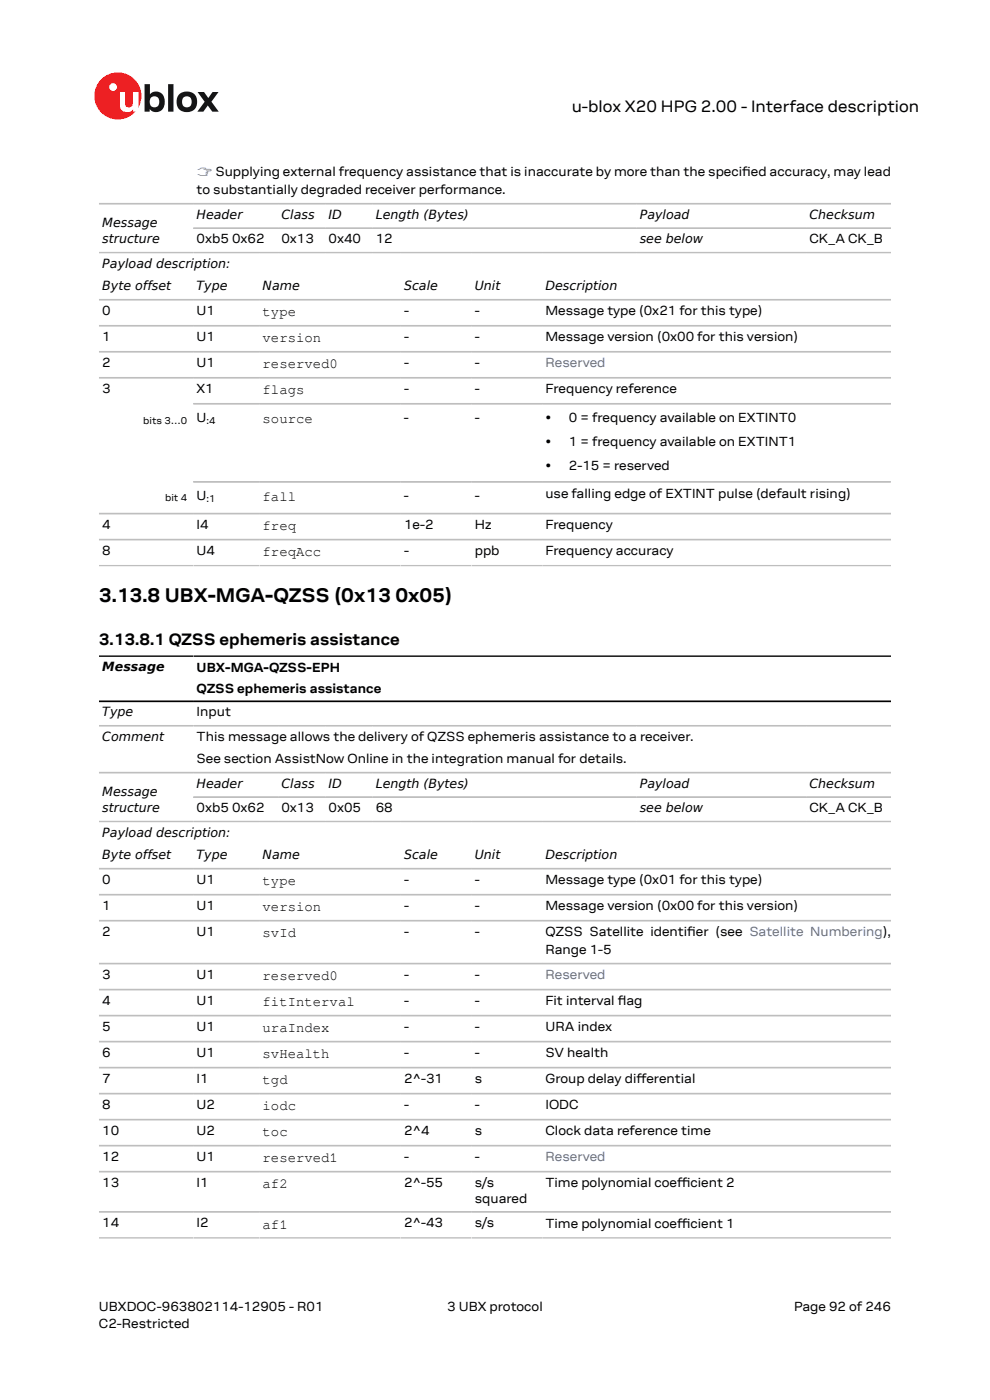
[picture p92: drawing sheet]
<svg xmlns="http://www.w3.org/2000/svg" width="210mm" height="297mm" viewBox="0 0 210 297" stroke-linecap="round" stroke-linejoin="round" font-family="sans-serif">
<defs><g id="words">
<g font-size="4.2">
<text x="21" y="127.7">3.13.8 UBX-MGA-QZSS (0x13</text>
<text x="83.9" y="127.7">0x05)</text>
</g>
<g font-size="3.5">
<text x="121.3" y="23.7">u-blox X20 HPG 2.00 - Interface description</text>
<text x="21" y="136.8">3.13.8.1 QZSS ephemeris assistance</text>
</g>
<g font-size="3">
<text x="55.7" y="67.1">type</text>
<text x="55.7" y="72.6">version</text>
<text x="55.7" y="78.2">reserved0</text>
<text x="55.7" y="83.7">flags</text>
<text x="55.7" y="89.8">source</text>
<text x="55.7" y="106.4">fall</text>
<text x="55.7" y="112.5">freq</text>
<text x="55.7" y="118">freqAcc</text>
<text x="55.7" y="187.8">type</text>
<text x="55.7" y="193.3">version</text>
<text x="55.7" y="198.9">svId</text>
<text x="55.7" y="208">reserved0</text>
<text x="55.7" y="213.5">fitInterval</text>
<text x="55.7" y="219">uraIndex</text>
<text x="55.7" y="224.5">svHealth</text>
<text x="55.7" y="230">tgd</text>
<text x="55.7" y="235.5">iodc</text>
<text x="55.7" y="241.1">toc</text>
<text x="55.7" y="246.6">reserved1</text>
<text x="55.7" y="252.1">af2</text>
<text x="55.7" y="260.6">af1</text>
</g>
<g font-size="2.8" fill="#4664b4">
<text x="41.7" y="37.4">☞ Supplying external frequency assistance that is inaccurate by more than the specifed accuracy, may lead</text>
<text x="115.7" y="77.8">Reserved</text>
<text x="115.7" y="207.6">Reserved</text>
<text x="115.7" y="246.2">Reserved</text>
</g>
<g font-size="2.8">
<text x="41.7" y="41.1">to substantially degraded receiver performance.</text>
<text x="157.4" y="37.4">i</text>
<text x="41.7" y="51.6">0xb5 0x62</text>
<text x="59.7" y="51.6">0x13</text>
<text x="69.7" y="51.6">0x40</text>
<text x="79.7" y="51.6">12</text>
<text x="171.7" y="51.6">CK_A CK_B</text>
<text x="21.7" y="66.8">0</text>
<text x="41.7" y="66.8">U1</text>
<text x="85.7" y="66.8">-</text>
<text x="100.7" y="66.8">-</text>
<text x="115.7" y="66.9">Message type (0x21 for this type)</text>
<text x="21.7" y="72.3">1</text>
<text x="21.7" y="77.8">2</text>
<text x="41.7" y="72.3">U1</text>
<text x="41.7" y="77.8">U1</text>
<text x="85.7" y="72.3">-</text>
<text x="85.7" y="77.8">-</text>
<text x="100.7" y="72.3">-</text>
<text x="100.7" y="77.8">-</text>
<text x="115.7" y="72.4">Message version (0x00 for this version)</text>
<text x="21.7" y="83.3">3</text>
<text x="41.7" y="83.3">X1</text>
<text x="85.7" y="83.3">-</text>
<text x="100.7" y="83.3">-</text>
<text x="115.7" y="83.5">Frequency reference</text>
<text x="41.7" y="89.4">U</text>
<text x="85.7" y="89.4">-</text>
<text x="100.7" y="89.4">-</text>
<text x="115.7" y="89.4">•</text>
<text x="120.7" y="89.4">0 = frequency available on EXTINT0</text>
<text x="115.7" y="94.5">•</text>
<text x="120.7" y="94.5">1 = frequency available on EXTINT1</text>
<text x="115.7" y="99.7">•</text>
<text x="120.7" y="99.7">2-15 = reserved</text>
<text x="41.7" y="106">U</text>
<text x="85.7" y="106">-</text>
<text x="100.7" y="106">-</text>
<text x="115.7" y="105.6">use falling edge of EXTINT pulse (default rising)</text>
<text x="21.7" y="112.1">4</text>
<text x="41.7" y="112.1">I4</text>
<text x="85.7" y="112.1">1e-2</text>
<text x="100.7" y="112.1">Hz</text>
<text x="115.7" y="112.3">Frequency</text>
<text x="21.7" y="117.6">8</text>
<text x="41.7" y="117.6">U4</text>
<text x="85.7" y="117.6">-</text>
<text x="100.7" y="117.6">ppb</text>
<text x="115.7" y="117.8">Frequency accuracy</text>
<text x="41.7" y="142.5">UBX-MGA-QZSS-EPH</text>
<text x="41.7" y="147">QZSS ephemeris assistance</text>
<text x="41.7" y="151.9">Input</text>
<text x="41.7" y="157.3">This message allows the delivery of QZSS ephemeris assistance to a receiver.</text>
<text x="41.7" y="161.8">See section AssistNow Online in the integration manual for details.</text>
<text x="41.7" y="172.3">0xb5 0x62</text>
<text x="59.7" y="172.3">0x13</text>
<text x="69.7" y="172.3">0x05</text>
<text x="79.7" y="172.3">68</text>
<text x="171.7" y="172.3">CK_A CK_B</text>
<text x="21.7" y="187.5">0</text>
<text x="41.7" y="187.5">U1</text>
<text x="85.7" y="187.5">-</text>
<text x="100.7" y="187.5">-</text>
<text x="115.7" y="187.6">Message type (0x01 for this type)</text>
<text x="21.7" y="193">1</text>
<text x="41.7" y="193">U1</text>
<text x="85.7" y="193">-</text>
<text x="100.7" y="193">-</text>
<text x="115.7" y="193.1">Message version (0x00 for this version)</text>
<text x="21.7" y="198.5">2</text>
<text x="41.7" y="198.5">U1</text>
<text x="85.7" y="198.5">-</text>
<text x="100.7" y="198.5">-</text>
<text x="115.7" y="198.6">QZSS Satellite identifer (see Satellite Numbering),</text>
<text x="115.7" y="202.3">Range 1-5</text>
<text x="145.8" y="198.6">i</text>
<text x="21.7" y="207.6">3</text>
<text x="41.7" y="207.6">U1</text>
<text x="85.7" y="207.6">-</text>
<text x="100.7" y="207.6">-</text>
<text x="21.7" y="213.1">4</text>
<text x="41.7" y="213.1">U1</text>
<text x="85.7" y="213.1">-</text>
<text x="100.7" y="213.1">-</text>
<text x="115.7" y="213.2">Fit interval fag</text>
<text x="131" y="213.2">l</text>
<text x="21.7" y="218.6">5</text>
<text x="41.7" y="218.6">U1</text>
<text x="85.7" y="218.6">-</text>
<text x="100.7" y="218.6">-</text>
<text x="115.7" y="218.8">URA index</text>
<text x="21.7" y="224.1">6</text>
<text x="41.7" y="224.1">U1</text>
<text x="85.7" y="224.1">-</text>
<text x="100.7" y="224.1">-</text>
<text x="115.7" y="224.3">SV health</text>
<text x="21.7" y="229.7">7</text>
<text x="41.7" y="229.7">I1</text>
<text x="85.7" y="229.7">2^-31</text>
<text x="100.7" y="229.7">s</text>
<text x="115.7" y="229.8">Group delay diferential</text>
<text x="135" y="229.8">f</text>
<text x="21.7" y="235.2">8</text>
<text x="41.7" y="235.2">U2</text>
<text x="85.7" y="235.2">-</text>
<text x="100.7" y="235.2">-</text>
<text x="115.7" y="235.3">IODC</text>
<text x="21.7" y="240.7">10</text>
<text x="41.7" y="240.7">U2</text>
<text x="85.7" y="240.7">2^4</text>
<text x="100.7" y="240.7">s</text>
<text x="115.7" y="240.8">Clock data reference time</text>
<text x="21.7" y="246.2">12</text>
<text x="21.7" y="251.7">13</text>
<text x="41.7" y="246.2">U1</text>
<text x="41.7" y="251.7">I1</text>
<text x="85.7" y="246.2">-</text>
<text x="85.7" y="251.7">2^-55</text>
<text x="100.7" y="246.2">-</text>
<text x="100.7" y="251.7">s/s</text>
<text x="115.7" y="251.9">Time polynomial coefcient 2</text>
<text x="143.6" y="251.9">f</text>
<text x="143.6" y="251.9">i</text>
<text x="100.7" y="255.1">squared</text>
<text x="21.7" y="260.3">14</text>
<text x="41.7" y="260.3">I2</text>
<text x="85.7" y="260.3">2^-43</text>
<text x="100.7" y="260.3">s/s</text>
<text x="115.7" y="260.4">Time polynomial coefcient 1</text>
<text x="143.6" y="260.4">f</text>
<text x="143.6" y="260.4">i</text>
<text x="21" y="278">UBXDOC-963802114-12905 - R01</text>
<text x="21" y="281.8">C2-Restricted</text>
<text x="94.9" y="278">3 UBX protocol</text>
<text x="168.4" y="278">Page 92 of 246</text>
</g>
<g font-size="2.7">
<text x="41.7" y="46.4">Header</text>
<text x="59.7" y="46.4">Class</text>
<text x="69.7" y="46.4">ID</text>
<text x="79.7" y="46.4">Length (Bytes)</text>
<text x="135.7" y="46.4">Payload</text>
<text x="171.7" y="46.4">Checksum</text>
<text x="21.7" y="48.2">Message</text>
<text x="21.7" y="51.6">structure</text>
<text x="135.7" y="51.6">see below</text>
<text x="21.7" y="56.8">Payload description:</text>
<text x="21.7" y="61.6">Byte offset</text>
<text x="41.7" y="61.6">Type</text>
<text x="55.7" y="61.6">Name</text>
<text x="85.7" y="61.6">Scale</text>
<text x="100.7" y="61.6">Unit</text>
<text x="115.7" y="61.6">Description</text>
<text x="21.7" y="142.4">Message</text>
<text x="21.7" y="152">Type</text>
<text x="21.7" y="157.2">Comment</text>
<text x="41.7" y="167.1">Header</text>
<text x="59.7" y="167.1">Class</text>
<text x="69.7" y="167.1">ID</text>
<text x="79.7" y="167.1">Length (Bytes)</text>
<text x="135.7" y="167.1">Payload</text>
<text x="171.7" y="167.1">Checksum</text>
<text x="21.7" y="168.9">Message</text>
<text x="21.7" y="172.3">structure</text>
<text x="135.7" y="172.3">see below</text>
<text x="21.7" y="177.5">Payload description:</text>
<text x="21.7" y="182.3">Byte offset</text>
<text x="41.7" y="182.3">Type</text>
<text x="55.7" y="182.3">Name</text>
<text x="85.7" y="182.3">Scale</text>
<text x="100.7" y="182.3">Unit</text>
<text x="115.7" y="182.3">Description</text>
</g>
<g font-size="2.1">
<text x="30.4" y="90">bits 3…0</text>
<text x="43.8" y="90">:4</text>
<text x="35" y="106.4">bit 4</text>
<text x="43.8" y="106.5">:1</text>
</g>
</g></defs>
<circle cx="25" cy="20.4" r="5" fill="#ed2023"/>
<circle cx="24" cy="18.5" r=".83" fill="#fff"/>
<g fill="#151516">
<path d="M35.7 17.9h1.1v5.8h-1.1z"/>
<path d="M41.9 19.5h1.4l.9 1.3 .9-1.3h1.3l-1.6 2.1 1.6 2.1h-1.4l-.9-1.3-1 1.3h-1.2l1.5-2.1z"/>
<path d="M32 20.7a1.17 1.17 0 0 0-.1 1.5 1.17 1.17 0 0 0 1.4 .4 1.16 1.16 0 0 0 .4-1.6 1.16 1.16 0 0 0-1.7-.3zM30.7 17.9h1.1v2.1a1.82 1.82 0 0 1 2.2-.4 1.82 1.82 0 0 1 .9 2 1.83 1.83 0 0 1-1 2 1.83 1.83 0 0 1-2.1-.5v.6h-1.1z"/>
<path d="M38.9 20.7a1.18 1.18 0 0 0-.2 1.5 1.18 1.18 0 0 0 1.5 .4 1.18 1.18 0 0 0 .4-1.5 1.18 1.18 0 0 0-1.5-.5zM37.4 21.6a2.25 2.25 0 0 1 4.5 0 2.25 2.25 0 0 1-4.5 0z"/>
</g>
<path d="M25.4 19.5h1.1v2.5a.84 .84 0 0 0 1 .8 .84 .84 0 0 0 .7-1v-2.3h1.1v4.2h-1.1v-.5a1.59 1.59 0 0 1-1.8 .5 1.59 1.59 0 0 1-1-1.5z" fill="#fff"/>
<g fill="none" stroke="#bebebe" stroke-width=".35">
<path d="M21 43.2h168M21 53.6h168M41 48.4h148M21 63.6h168M21 69.1h168M21 74.6h168M21 80.1h168M41 85.7h148M21 109h168M21 114.5h168M21 120h168M41 102.2h148"/>
<path d="M21 154h168M21 163.9h168M21 174.3h168M189 169.1h-148M21 184.3h168M21 189.8h168M21 195.3h168M21 204.4h168M21 209.9h168M21 215.5h168M21 221h168M21 226.5h168"/>
<path d="M21 232h168M21 237.5h168M21 243h168M21 248.6h168M21 257.1h168M21 262.6h168"/>
</g>
<path d="M21 139.2h168M21 148.8h168" fill="none" stroke="#000" stroke-width=".35"/>
<use href="#words"/>
</svg>
